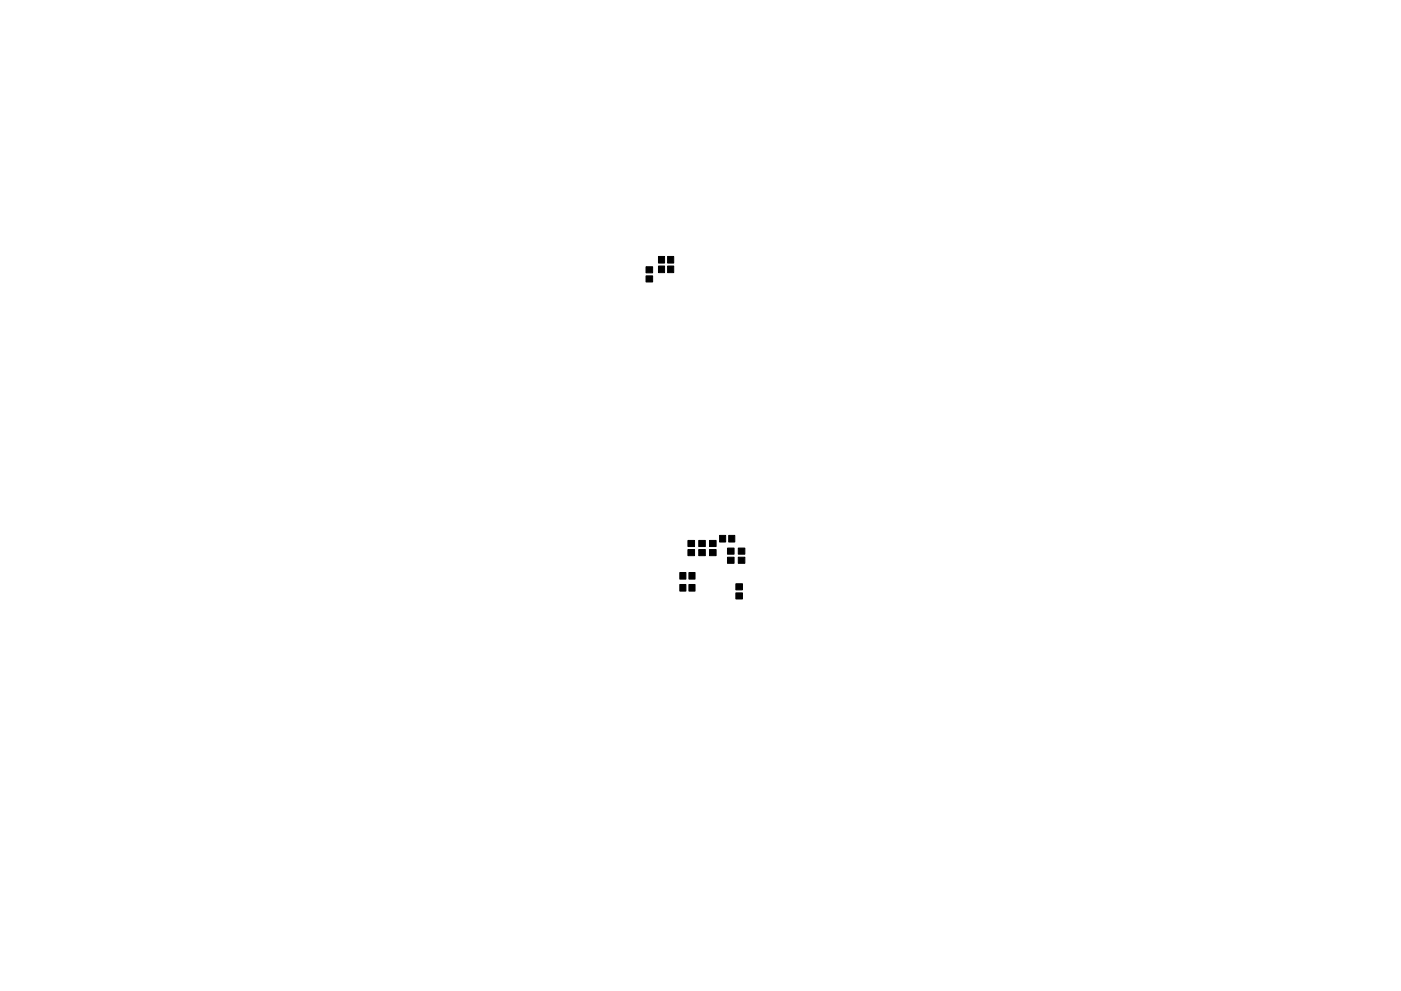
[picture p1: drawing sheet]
<svg xmlns="http://www.w3.org/2000/svg" width="297mm" height="210mm" viewBox="0 0 297 210" stroke-linecap="round" stroke-linejoin="round" font-family="sans-serif">
<g fill="#000" stroke="#000" stroke-width=".21">
<path d="M137 58.5h1.4v1.3h-1.4zM137 56.6h1.4v1.3h-1.4zM139.6 54.4h1.3v1.4h-1.3zM139.6 56.4h1.3v1.4h-1.3zM141.5 54.4h1.3v1.4h-1.3zM141.5 56.4h1.3v1.4h-1.3zM145.9 114.7h1.4v1.3h-1.4zM145.9 116.6h1.4v1.3h-1.4zM148.1 116.6h1.4v1.3h-1.4zM148.1 114.7h1.4v1.3h-1.4zM150.4 114.7h1.4v1.3h-1.4zM150.4 116.6h1.4v1.3h-1.4z"/>
<path d="M152.6 113.6h1.3v1.4h-1.3zM154.2 118.2h1.4v1.3h-1.4zM154.2 116.3h1.4v1.3h-1.4zM154.5 113.6h1.3v1.4h-1.3zM156.5 118.2h1.4v1.3h-1.4zM156.5 116.3h1.4v1.3h-1.4zM144.1 124h1.3v1.4h-1.3zM144.1 121.5h1.3v1.4h-1.3zM146.1 124h1.3v1.4h-1.3zM146.1 121.5h1.3v1.4h-1.3zM156 125.8h1.4v1.3h-1.4zM156 123.9h1.4v1.3h-1.4z"/>
</g>
</svg>
